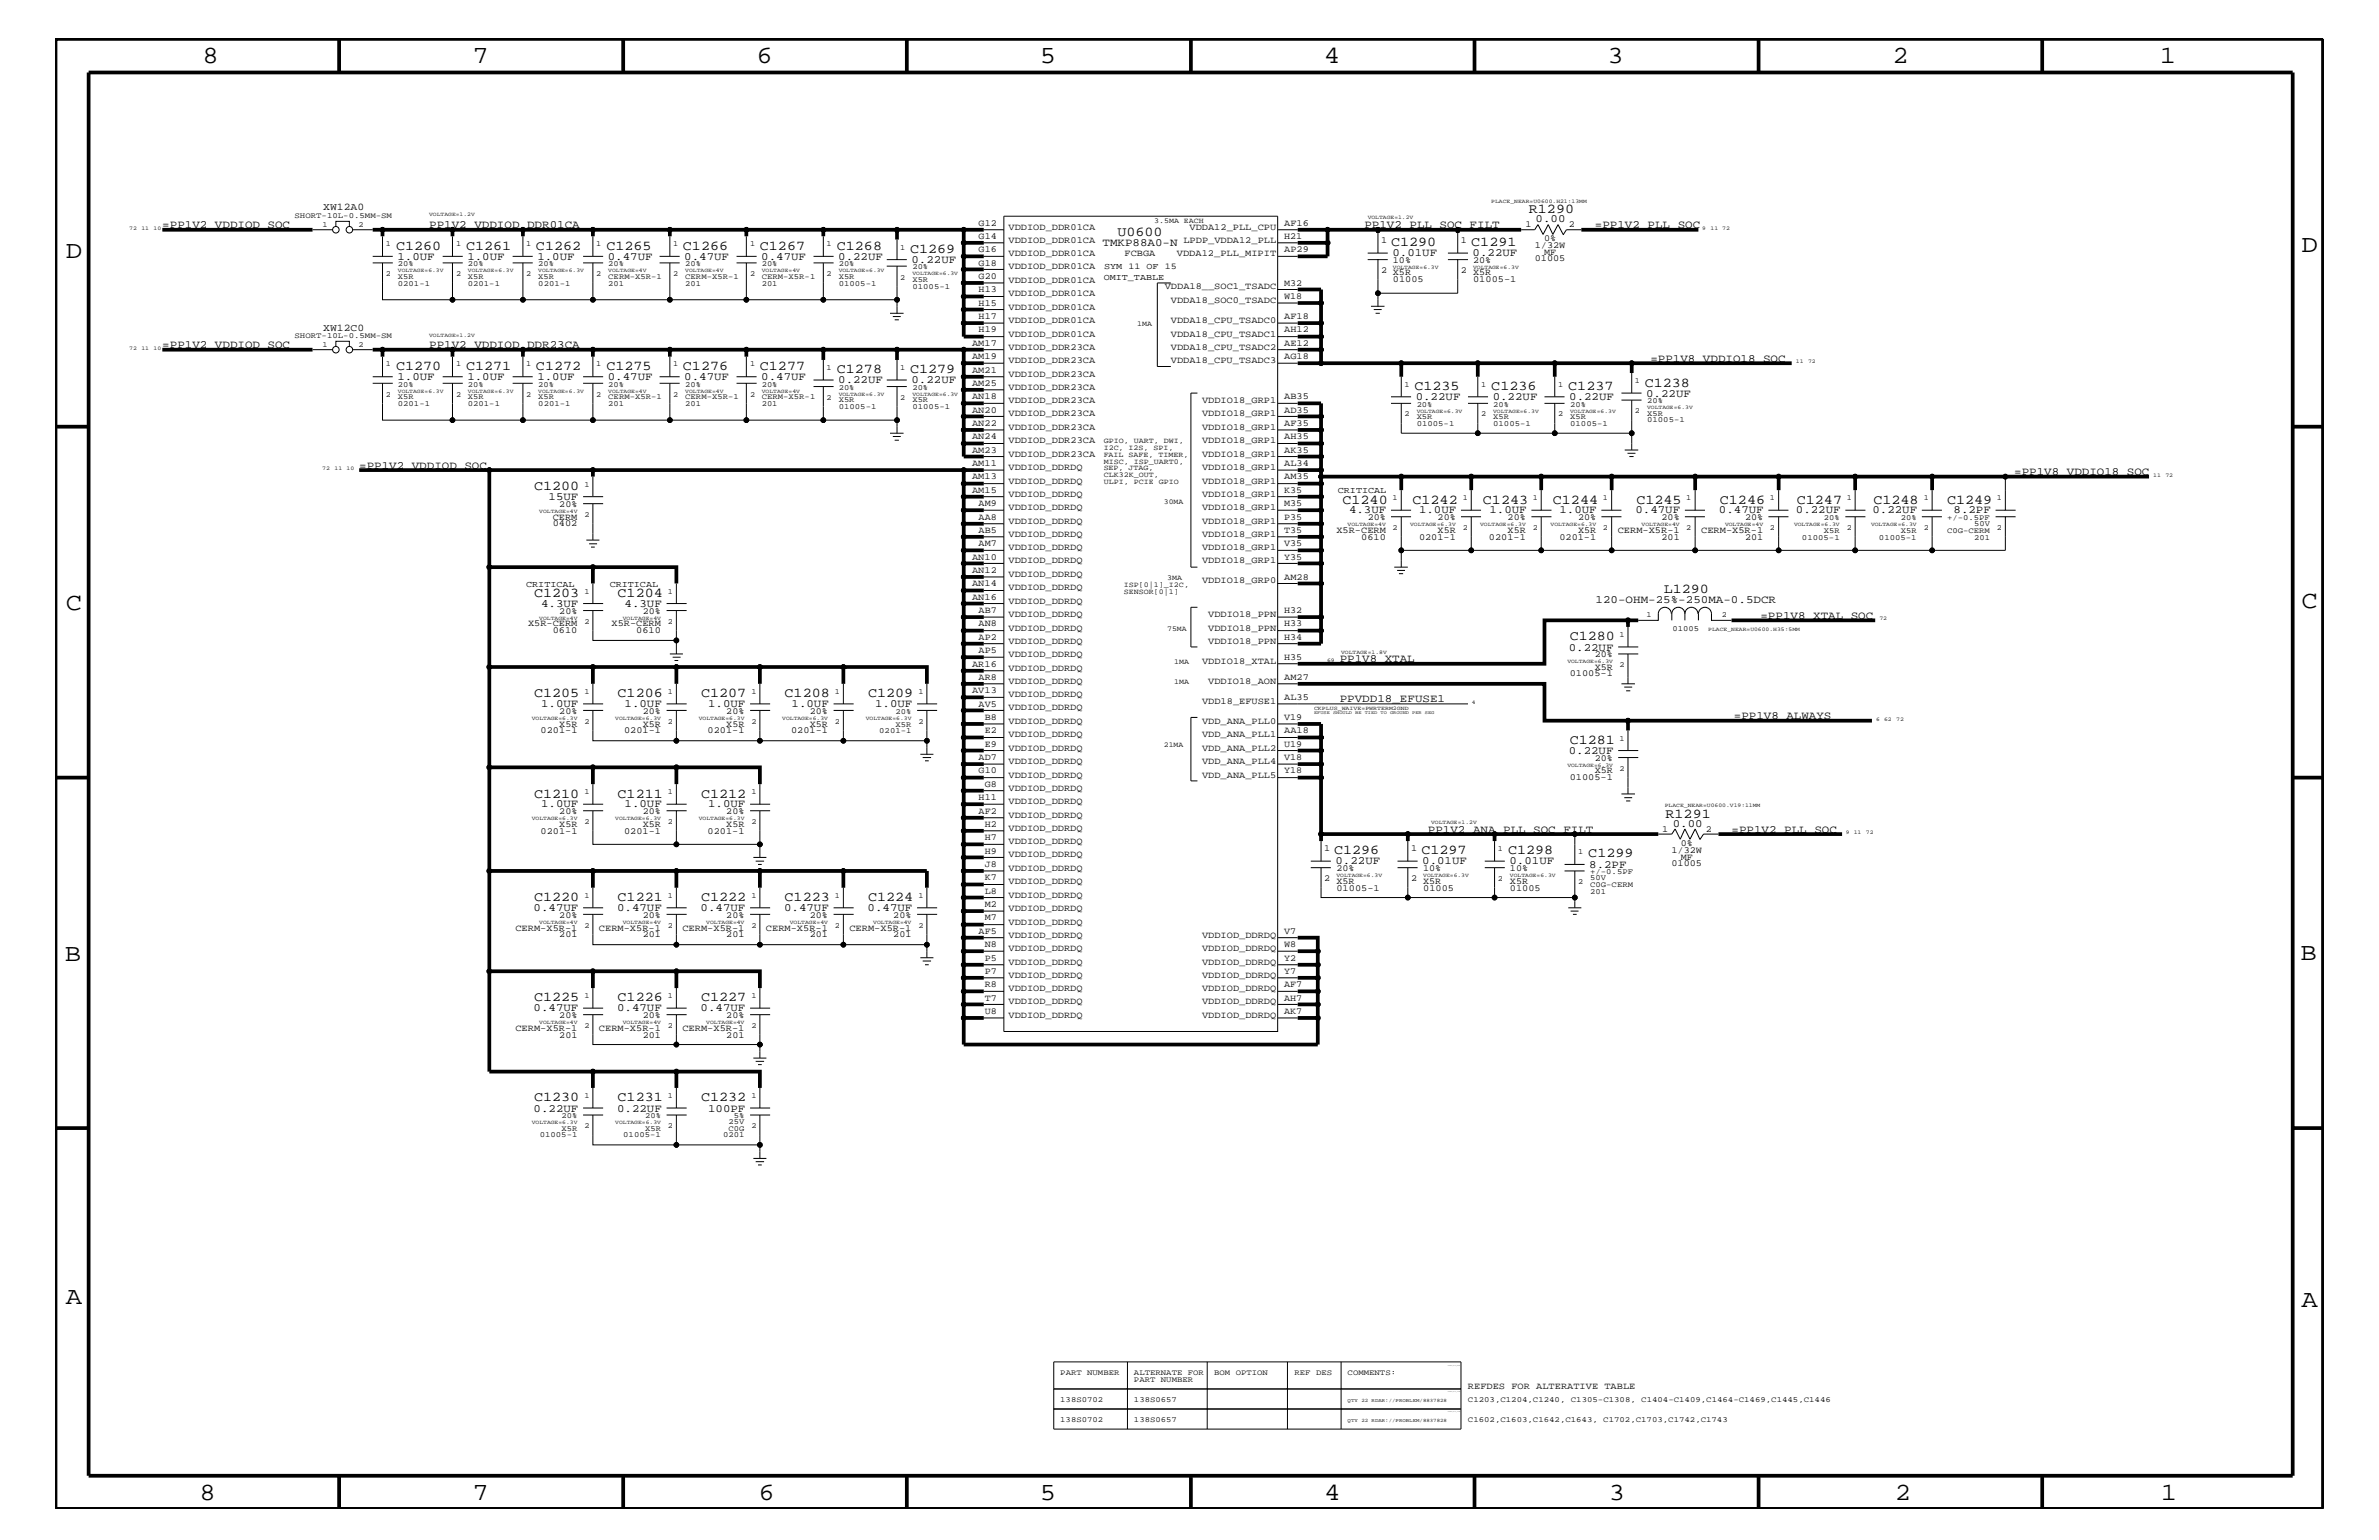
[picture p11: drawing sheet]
<svg xmlns="http://www.w3.org/2000/svg" width="432mm" height="279mm" viewBox="0 0 432 279" stroke-linecap="round" stroke-linejoin="round" font-family="sans-serif">
<defs><g id="words">
<g font-size="4.5">
<text x="36.7" y="11.5">8</text>
<text x="85.8" y="11.5">7</text>
<text x="137.3" y="11.5">6</text>
<text x="188.7" y="11.5">5</text>
<text x="240.3" y="11.5">4</text>
<text x="291.8" y="11.5">3</text>
<text x="343.5" y="11.5">2</text>
<text x="392" y="11.5">1</text>
<text x="11.9" y="46.8">D</text>
<text x="417.7" y="45.7">D</text>
<text x="11.9" y="110.6">C</text>
<text x="417.7" y="110.3">C</text>
<text x="11.8" y="174.3">B</text>
<text x="417.6" y="174.2">B</text>
<text x="11.9" y="236.7">A</text>
<text x="417.7" y="237.1">A</text>
<text x="36.2" y="272.1">8</text>
<text x="85.8" y="272.1">7</text>
<text x="137.7" y="272.1">6</text>
<text x="188.7" y="272.1">5</text>
<text x="240.4" y="272.1">4</text>
<text x="292" y="272.1">3</text>
<text x="343.9" y="272.1">2</text>
<text x="392.2" y="272.1">1</text>
</g>
<g font-size="2.5">
<text x="277.5" y="38.6">R1290</text>
<text x="71.9" y="45.3">C1260</text>
<text x="84.6" y="45.3">C1261</text>
<text x="97.3" y="45.3">C1262</text>
<text x="110.1" y="45.3">C1265</text>
<text x="124" y="45.3">C1266</text>
<text x="137.9" y="45.3">C1267</text>
<text x="151.9" y="45.3">C1268</text>
<text x="165.2" y="45.9">C1269</text>
<text x="202.8" y="42.9">U0600</text>
<text x="252.5" y="44.6">C1290</text>
<text x="267" y="44.6">C1291</text>
<text x="71.9" y="67.1">C1270</text>
<text x="84.6" y="67.1">C1271</text>
<text x="97.3" y="67.1">C1272</text>
<text x="110.1" y="67.1">C1275</text>
<text x="124" y="67.1">C1276</text>
<text x="137.9" y="67.1">C1277</text>
<text x="151.9" y="67.7">C1278</text>
<text x="165.2" y="67.7">C1279</text>
<text x="256.7" y="70.7">C1235</text>
<text x="270.7" y="70.7">C1236</text>
<text x="284.6" y="70.7">C1237</text>
<text x="298.5" y="70.1">C1238</text>
<text x="96.9" y="88.9">C1200</text>
<text x="243.7" y="91.4">C1240</text>
<text x="256.4" y="91.4">C1242</text>
<text x="269.2" y="91.4">C1243</text>
<text x="281.9" y="91.4">C1244</text>
<text x="297" y="91.4">C1245</text>
<text x="312.2" y="91.4">C1246</text>
<text x="326.1" y="91.4">C1247</text>
<text x="340" y="91.4">C1248</text>
<text x="353.4" y="91.4">C1249</text>
<text x="302" y="107.6">L1290</text>
<text x="96.9" y="108.3">C1203</text>
<text x="112.1" y="108.3">C1204</text>
<text x="284.9" y="116.2">C1280</text>
<text x="96.9" y="126.5">C1205</text>
<text x="112.1" y="126.5">C1206</text>
<text x="127.3" y="126.5">C1207</text>
<text x="142.4" y="126.5">C1208</text>
<text x="157.6" y="126.5">C1209</text>
<text x="284.9" y="135">C1281</text>
<text x="96.9" y="144.7">C1210</text>
<text x="112.1" y="144.7">C1211</text>
<text x="127.3" y="144.7">C1212</text>
<text x="302.3" y="148.4">R1291</text>
<text x="242.1" y="155">C1296</text>
<text x="258" y="155">C1297</text>
<text x="273.7" y="155">C1298</text>
<text x="288.3" y="155.6">C1299</text>
<text x="96.9" y="163.5">C1220</text>
<text x="112.1" y="163.5">C1221</text>
<text x="127.3" y="163.5">C1222</text>
<text x="142.4" y="163.5">C1223</text>
<text x="157.6" y="163.5">C1224</text>
<text x="96.9" y="181.6">C1225</text>
<text x="112.1" y="181.6">C1226</text>
<text x="127.3" y="181.6">C1227</text>
<text x="96.9" y="199.8">C1230</text>
<text x="112.1" y="199.8">C1231</text>
<text x="127.3" y="199.8">C1232</text>
</g>
<g font-size="2">
<text x="29.5" y="41.4">=PP1V2_VDDIOD_SOC</text>
<text x="77.9" y="41.4">PP1V2_VDDIOD_DDR01CA</text>
<text x="247.7" y="41.4">PP1V2_PLL_SOC_FILT</text>
<text x="278.7" y="40.3">0.00</text>
<text x="289.5" y="41.4">=PP1V2_PLL_SOC</text>
<text x="72.1" y="47.1">1.0UF</text>
<text x="84.8" y="47.1">1.0UF</text>
<text x="97.5" y="47.1">1.0UF</text>
<text x="110.3" y="47.1">0.47UF</text>
<text x="124.2" y="47.1">0.47UF</text>
<text x="138.2" y="47.1">0.47UF</text>
<text x="152.1" y="47.1">0.22UF</text>
<text x="165.4" y="47.7">0.22UF</text>
<text x="200.1" y="44.6">TMKP88A0-N</text>
<text x="252.7" y="46.5">0.01UF</text>
<text x="267.3" y="46.5">0.22UF</text>
<text x="29.5" y="63.2">=PP1V2_VDDIOD_SOC</text>
<text x="77.9" y="63.2">PP1V2_VDDIOD_DDR23CA</text>
<text x="299.6" y="65.6">=PP1V8_VDDIO18_SOC</text>
<text x="72.1" y="68.9">1.0UF</text>
<text x="84.8" y="68.9">1.0UF</text>
<text x="97.5" y="68.9">1.0UF</text>
<text x="110.3" y="68.9">0.47UF</text>
<text x="124.2" y="68.9">0.47UF</text>
<text x="138.2" y="68.9">0.47UF</text>
<text x="152.1" y="69.5">0.22UF</text>
<text x="165.4" y="69.5">0.22UF</text>
<text x="298.8" y="72">0.22UF</text>
<text x="257" y="72.6">0.22UF</text>
<text x="270.9" y="72.6">0.22UF</text>
<text x="284.8" y="72.6">0.22UF</text>
<text x="65.2" y="85">=PP1V2_VDDIOD_SOC</text>
<text x="365.6" y="86.2">=PP1V8_VDDIO18_SOC</text>
<text x="99.6" y="90.7">15UF</text>
<text x="244.9" y="93.2">4.3UF</text>
<text x="257.6" y="93.2">1.0UF</text>
<text x="270.3" y="93.2">1.0UF</text>
<text x="283" y="93.2">1.0UF</text>
<text x="296.8" y="93.2">0.47UF</text>
<text x="312" y="93.2">0.47UF</text>
<text x="326" y="93.2">0.22UF</text>
<text x="339.9" y="93.2">0.22UF</text>
<text x="354.6" y="93.2">8.2PF</text>
<text x="98.2" y="110.2">4.3UF</text>
<text x="113.4" y="110.2">4.3UF</text>
<text x="289.6" y="109.3">120-OHM-25%-250MA-0.5DCR</text>
<text x="319.5" y="112.3">=PP1V8_XTAL_SOC</text>
<text x="284.7" y="118.1">0.22UF</text>
<text x="243.2" y="120.2">PP1V8_XTAL</text>
<text x="98.2" y="128.3">1.0UF</text>
<text x="113.4" y="128.3">1.0UF</text>
<text x="128.5" y="128.3">1.0UF</text>
<text x="143.7" y="128.3">1.0UF</text>
<text x="158.8" y="128.3">1.0UF</text>
<text x="243.2" y="127.5">PPVDD18_EFUSE1</text>
<text x="314.7" y="130.5">=PP1V8_ALWAYS</text>
<text x="284.7" y="136.8">0.22UF</text>
<text x="98.2" y="146.5">1.0UF</text>
<text x="113.4" y="146.5">1.0UF</text>
<text x="128.5" y="146.5">1.0UF</text>
<text x="259.2" y="151.1">PP1V2_ANA_PLL_SOC_FILT</text>
<text x="303.6" y="150.1">0.00</text>
<text x="314.3" y="151.1">=PP1V2_PLL_SOC</text>
<text x="242.4" y="156.8">0.22UF</text>
<text x="258.1" y="156.8">0.01UF</text>
<text x="274" y="156.8">0.01UF</text>
<text x="288.5" y="157.4">8.2PF</text>
<text x="96.9" y="165.3">0.47UF</text>
<text x="112" y="165.3">0.47UF</text>
<text x="127.2" y="165.3">0.47UF</text>
<text x="142.3" y="165.3">0.47UF</text>
<text x="157.5" y="165.3">0.47UF</text>
<text x="96.9" y="183.5">0.47UF</text>
<text x="112" y="183.5">0.47UF</text>
<text x="127.2" y="183.5">0.47UF</text>
<text x="96.9" y="201.7">0.22UF</text>
<text x="112" y="201.7">0.22UF</text>
<text x="128.5" y="201.7">100PF</text>
</g>
<g font-size="1.9">
<text x="58.7" y="38.1">XW12A0</text>
<text x="58.7" y="60">XW12C0</text>
</g>
<g font-size="1.7">
<text x="177.6" y="40.9">G12</text>
<text x="183" y="41.7">VDDIOD_DDR01CA</text>
<text x="215.9" y="41.7">VDDA12_PLL_CPU</text>
<text x="233.1" y="40.9">AF16</text>
<text x="276.9" y="41.3">1</text>
<text x="284.7" y="41.3">2</text>
<text x="177.6" y="43.4">G14</text>
<text x="177.6" y="45.7">G16</text>
<text x="183" y="44.1">VDDIOD_DDR01CA</text>
<text x="183" y="46.5">VDDIOD_DDR01CA</text>
<text x="204.1" y="46.5">FCBGA</text>
<text x="213.6" y="46.5">VDDA12_PLL_MIPIT</text>
<text x="214.8" y="44.1">LPDP_VDDA12_PLL</text>
<text x="233.1" y="45.7">AP29</text>
<text x="233.1" y="43.4">H21</text>
<text x="250.7" y="44.1">1</text>
<text x="252.8" y="47.7">10%</text>
<text x="265.2" y="44.1">1</text>
<text x="267.4" y="47.7">20%</text>
<text x="278.6" y="45.1">1/32W</text>
<text x="278.6" y="47.4">01005</text>
<text x="280.2" y="43.8">0%</text>
<text x="280.2" y="46.3">MF</text>
<text x="177.6" y="48.2">G18</text>
<text x="177.6" y="50.7">G20</text>
<text x="177.6" y="53">H13</text>
<text x="183" y="53.8">VDDIOD_DDR01CA</text>
<text x="183" y="48.9">VDDIOD_DDR01CA</text>
<text x="183" y="51.3">VDDIOD_DDR01CA</text>
<text x="211.4" y="52.5">VDDA18__SOC1_TSADC</text>
<text x="233.1" y="51.8">M32</text>
<text x="250.7" y="49.6">2</text>
<text x="252.8" y="50">X5R</text>
<text x="252.8" y="51.3">01005</text>
<text x="265.2" y="49.6">2</text>
<text x="267.4" y="50">X5R</text>
<text x="267.4" y="51.3">01005-1</text>
<text x="177.6" y="55.5">H15</text>
<text x="177.6" y="57.9">H17</text>
<text x="183" y="56.2">VDDIOD_DDR01CA</text>
<text x="183" y="58.6">VDDIOD_DDR01CA</text>
<text x="212.5" y="58.6">VDDA18_CPU_TSADC0</text>
<text x="212.5" y="55">VDDA18_SOC0_TSADC</text>
<text x="233.1" y="57.9">AF18</text>
<text x="233.1" y="54.2">W18</text>
<text x="176.4" y="62.8">AM17</text>
<text x="176.4" y="65.1">AM19</text>
<text x="177.6" y="60.3">H19</text>
<text x="183" y="61.1">VDDIOD_DDR01CA</text>
<text x="183" y="63.4">VDDIOD_DDR23CA</text>
<text x="183" y="65.9">VDDIOD_DDR23CA</text>
<text x="212.5" y="61.1">VDDA18_CPU_TSADC1</text>
<text x="212.5" y="63.4">VDDA18_CPU_TSADC2</text>
<text x="212.5" y="65.9">VDDA18_CPU_TSADC3</text>
<text x="233.1" y="60.3">AH12</text>
<text x="233.1" y="62.8">AE12</text>
<text x="233.1" y="65.1">AG18</text>
<text x="176.4" y="67.6">AM21</text>
<text x="176.4" y="70">AM25</text>
<text x="183" y="68.4">VDDIOD_DDR23CA</text>
<text x="183" y="70.7">VDDIOD_DDR23CA</text>
<text x="176.4" y="72.4">AN18</text>
<text x="176.4" y="74.9">AN20</text>
<text x="176.4" y="77.3">AN22</text>
<text x="183" y="73.2">VDDIOD_DDR23CA</text>
<text x="183" y="75.6">VDDIOD_DDR23CA</text>
<text x="218.2" y="73.2">VDDIO18_GRP1</text>
<text x="218.2" y="75.6">VDDIO18_GRP1</text>
<text x="233.1" y="72.4">AB35</text>
<text x="233.1" y="74.9">AD35</text>
<text x="233.1" y="77.3">AF35</text>
<text x="176.4" y="79.7">AN24</text>
<text x="176.4" y="82.2">AM23</text>
<text x="183" y="78">VDDIOD_DDR23CA</text>
<text x="183" y="80.5">VDDIOD_DDR23CA</text>
<text x="183" y="82.8">VDDIOD_DDR23CA</text>
<text x="218.2" y="80.5">VDDIO18_GRP1</text>
<text x="218.2" y="78">VDDIO18_GRP1</text>
<text x="218.2" y="82.8">VDDIO18_GRP1</text>
<text x="233.1" y="79.7">AH35</text>
<text x="233.1" y="82.2">AK35</text>
<text x="176.4" y="84.5">AM11</text>
<text x="176.4" y="87">AM13</text>
<text x="176.4" y="89.4">AM15</text>
<text x="183" y="85.3">VDDIOD_DDRDQ</text>
<text x="183" y="87.7">VDDIOD_DDRDQ</text>
<text x="218.2" y="85.3">VDDIO18_GRP1</text>
<text x="218.2" y="87.7">VDDIO18_GRP1</text>
<text x="233.1" y="84.5">AL34</text>
<text x="233.1" y="87">AM35</text>
<text x="233.1" y="89.4">K35</text>
<text x="100.3" y="94.3">CERM</text>
<text x="100.3" y="95.4">0402</text>
<text x="101.5" y="92">20%</text>
<text x="177.6" y="91.8">AM9</text>
<text x="177.6" y="94.3">AA8</text>
<text x="183" y="90.1">VDDIOD_DDRDQ</text>
<text x="183" y="92.6">VDDIOD_DDRDQ</text>
<text x="183" y="95">VDDIOD_DDRDQ</text>
<text x="218.2" y="95">VDDIO18_GRP1</text>
<text x="218.2" y="92.6">VDDIO18_GRP1</text>
<text x="218.2" y="90.1">VDDIO18_GRP1</text>
<text x="233.1" y="91.8">M35</text>
<text x="233.1" y="94.3">P35</text>
<text x="248.2" y="94.3">20%</text>
<text x="260.9" y="94.3">20%</text>
<text x="273.6" y="94.3">20%</text>
<text x="286.4" y="94.3">20%</text>
<text x="301.6" y="94.3">20%</text>
<text x="316.7" y="94.3">20%</text>
<text x="176.4" y="101.5">AN10</text>
<text x="177.6" y="96.7">AB5</text>
<text x="177.6" y="99.1">AM7</text>
<text x="183" y="97.4">VDDIOD_DDRDQ</text>
<text x="183" y="99.9">VDDIOD_DDRDQ</text>
<text x="218.2" y="97.4">VDDIO18_GRP1</text>
<text x="218.2" y="99.9">VDDIO18_GRP1</text>
<text x="233.1" y="96.7">T35</text>
<text x="233.1" y="99.1">V35</text>
<text x="233.1" y="101.5">Y35</text>
<text x="242.6" y="96.7">X5R-CERM</text>
<text x="247.1" y="97.9">0610</text>
<text x="257.6" y="97.9">0201-1</text>
<text x="260.9" y="96.7">X5R</text>
<text x="270.3" y="97.9">0201-1</text>
<text x="273.6" y="96.7">X5R</text>
<text x="283" y="97.9">0201-1</text>
<text x="286.4" y="96.7">X5R</text>
<text x="293.6" y="96.7">CERM-X5R-1</text>
<text x="301.6" y="97.9">201</text>
<text x="308.8" y="96.7">CERM-X5R-1</text>
<text x="316.7" y="97.9">201</text>
<text x="176.4" y="104">AN12</text>
<text x="176.4" y="106.4">AN14</text>
<text x="183" y="107.1">VDDIOD_DDRDQ</text>
<text x="183" y="102.2">VDDIOD_DDRDQ</text>
<text x="183" y="104.7">VDDIOD_DDRDQ</text>
<text x="218.2" y="105.9">VDDIO18_GRP0</text>
<text x="218.2" y="102.2">VDDIO18_GRP1</text>
<text x="233.1" y="105.2">AM28</text>
<text x="95.8" y="113.7">X5R-CERM</text>
<text x="101.5" y="111.4">20%</text>
<text x="111" y="113.7">X5R-CERM</text>
<text x="116.7" y="111.4">20%</text>
<text x="176.4" y="108.8">AN16</text>
<text x="177.6" y="111.2">AB7</text>
<text x="177.6" y="113.7">AN8</text>
<text x="183" y="109.5">VDDIOD_DDRDQ</text>
<text x="183" y="112">VDDIOD_DDRDQ</text>
<text x="219.3" y="112">VDDIO18_PPN</text>
<text x="233.1" y="111.2">H32</text>
<text x="233.1" y="113.7">H33</text>
<text x="100.3" y="114.8">0610</text>
<text x="115.5" y="114.8">0610</text>
<text x="177.6" y="116.1">AP2</text>
<text x="177.6" y="118.5">AP5</text>
<text x="183" y="114.4">VDDIOD_DDRDQ</text>
<text x="183" y="116.8">VDDIOD_DDRDQ</text>
<text x="183" y="119.2">VDDIOD_DDRDQ</text>
<text x="219.3" y="116.8">VDDIO18_PPN</text>
<text x="219.3" y="114.4">VDDIO18_PPN</text>
<text x="233.1" y="116.1">H34</text>
<text x="233.1" y="119.7">H35</text>
<text x="289.5" y="119.2">20%</text>
<text x="176.4" y="120.9">AR16</text>
<text x="176.4" y="125.8">AV13</text>
<text x="177.6" y="123.4">AR8</text>
<text x="183" y="121.7">VDDIOD_DDRDQ</text>
<text x="183" y="124.1">VDDIOD_DDRDQ</text>
<text x="218.2" y="120.4">VDDIO18_XTAL</text>
<text x="219.3" y="124.1">VDDIO18_AON</text>
<text x="233.1" y="123.4">AM27</text>
<text x="284.9" y="122.7">01005-1</text>
<text x="289.5" y="121.5">X5R</text>
<text x="101.5" y="131.9">X5R</text>
<text x="101.5" y="129.6">20%</text>
<text x="116.7" y="131.9">X5R</text>
<text x="116.7" y="129.6">20%</text>
<text x="131.8" y="131.9">X5R</text>
<text x="131.8" y="129.6">20%</text>
<text x="147" y="131.9">X5R</text>
<text x="147" y="129.6">20%</text>
<text x="177.6" y="128.2">AV5</text>
<text x="178.7" y="130.7">B8</text>
<text x="183" y="126.5">VDDIOD_DDRDQ</text>
<text x="183" y="128.9">VDDIOD_DDRDQ</text>
<text x="183" y="131.3">VDDIOD_DDRDQ</text>
<text x="218.2" y="127.7">VDD18_EFUSE1</text>
<text x="218.2" y="131.3">VDD_ANA_PLL0</text>
<text x="233.1" y="127">AL35</text>
<text x="233.1" y="130.7">V19</text>
<text x="98.1" y="133">0201-1</text>
<text x="113.3" y="133">0201-1</text>
<text x="128.4" y="133">0201-1</text>
<text x="143.6" y="133">0201-1</text>
<text x="177.6" y="137.9">AD7</text>
<text x="178.7" y="133">E2</text>
<text x="178.7" y="135.5">E9</text>
<text x="183" y="133.8">VDDIOD_DDRDQ</text>
<text x="183" y="136.2">VDDIOD_DDRDQ</text>
<text x="218.2" y="136.2">VDD_ANA_PLL2</text>
<text x="218.2" y="133.8">VDD_ANA_PLL1</text>
<text x="233.1" y="133">AA18</text>
<text x="233.1" y="135.5">U19</text>
<text x="233.1" y="137.9">V18</text>
<text x="177.6" y="140.3">G10</text>
<text x="178.7" y="142.8">G8</text>
<text x="183" y="138.6">VDDIOD_DDRDQ</text>
<text x="183" y="141.1">VDDIOD_DDRDQ</text>
<text x="183" y="143.5">VDDIOD_DDRDQ</text>
<text x="218.2" y="138.6">VDD_ANA_PLL4</text>
<text x="218.2" y="141.1">VDD_ANA_PLL5</text>
<text x="233.1" y="140.3">Y18</text>
<text x="284.9" y="141.5">01005-1</text>
<text x="289.5" y="140.3">X5R</text>
<text x="289.5" y="138">20%</text>
<text x="101.5" y="147.7">20%</text>
<text x="116.7" y="147.7">20%</text>
<text x="131.8" y="147.7">20%</text>
<text x="177.6" y="145.1">H11</text>
<text x="177.6" y="147.6">AF2</text>
<text x="183" y="145.9">VDDIOD_DDRDQ</text>
<text x="183" y="148.4">VDDIOD_DDRDQ</text>
<text x="98.1" y="151.2">0201-1</text>
<text x="101.5" y="150.1">X5R</text>
<text x="113.3" y="151.2">0201-1</text>
<text x="116.7" y="150.1">X5R</text>
<text x="128.4" y="151.2">0201-1</text>
<text x="131.8" y="150.1">X5R</text>
<text x="178.7" y="150.1">H2</text>
<text x="178.7" y="152.4">H7</text>
<text x="178.7" y="154.9">H9</text>
<text x="183" y="150.7">VDDIOD_DDRDQ</text>
<text x="183" y="153.2">VDDIOD_DDRDQ</text>
<text x="183" y="155.6">VDDIOD_DDRDQ</text>
<text x="240.4" y="154.4">1</text>
<text x="256.1" y="154.4">1</text>
<text x="301.7" y="151">1</text>
<text x="303.4" y="154.7">1/32W</text>
<text x="305.1" y="153.5">0%</text>
<text x="305.1" y="156">MF</text>
<text x="309.6" y="151">2</text>
<text x="178.7" y="157.3">J8</text>
<text x="178.7" y="159.7">K7</text>
<text x="183" y="158">VDDIOD_DDRDQ</text>
<text x="183" y="160.5">VDDIOD_DDRDQ</text>
<text x="240.4" y="159.9">2 X5R</text>
<text x="242.6" y="158">20%</text>
<text x="242.6" y="161.6">01005-1</text>
<text x="256.1" y="159.9">2 X5R</text>
<text x="258.3" y="158">10%</text>
<text x="258.3" y="161.6">01005</text>
<text x="274.1" y="158">10%</text>
<text x="274.1" y="160.3">X5R</text>
<text x="274.1" y="161.6">01005</text>
<text x="303.4" y="157.2">01005</text>
<text x="101.5" y="166.5">20%</text>
<text x="116.7" y="166.5">20%</text>
<text x="131.8" y="166.5">20%</text>
<text x="147" y="166.5">20%</text>
<text x="162.1" y="166.5">20%</text>
<text x="178.7" y="162.2">L8</text>
<text x="178.7" y="164.5">M2</text>
<text x="178.7" y="167">M7</text>
<text x="183" y="162.8">VDDIOD_DDRDQ</text>
<text x="183" y="165.3">VDDIOD_DDRDQ</text>
<text x="183" y="167.8">VDDIOD_DDRDQ</text>
<text x="93.6" y="168.9">CERM-X5R-1</text>
<text x="101.5" y="170">201</text>
<text x="108.7" y="168.9">CERM-X5R-1</text>
<text x="116.7" y="170">201</text>
<text x="123.9" y="168.9">CERM-X5R-1</text>
<text x="131.8" y="170">201</text>
<text x="139" y="168.9">CERM-X5R-1</text>
<text x="147" y="170">201</text>
<text x="154.2" y="168.9">CERM-X5R-1</text>
<text x="162.1" y="170">201</text>
<text x="177.6" y="169.4">AF5</text>
<text x="178.7" y="171.8">N8</text>
<text x="183" y="170.1">VDDIOD_DDRDQ</text>
<text x="183" y="172.6">VDDIOD_DDRDQ</text>
<text x="218.2" y="172.6">VDDIOD_DDRDQ</text>
<text x="218.2" y="170.1">VDDIOD_DDRDQ</text>
<text x="233.1" y="169.4">V7</text>
<text x="233.1" y="171.8">W8</text>
<text x="178.7" y="174.3">P5</text>
<text x="178.7" y="176.7">P7</text>
<text x="178.7" y="179.1">R8</text>
<text x="183" y="175">VDDIOD_DDRDQ</text>
<text x="183" y="177.4">VDDIOD_DDRDQ</text>
<text x="183" y="179.9">VDDIOD_DDRDQ</text>
<text x="218.2" y="179.9">VDDIOD_DDRDQ</text>
<text x="218.2" y="177.4">VDDIOD_DDRDQ</text>
<text x="218.2" y="175">VDDIOD_DDRDQ</text>
<text x="233.1" y="179.1">AF7</text>
<text x="233.1" y="174.3">Y2</text>
<text x="233.1" y="176.7">Y7</text>
<text x="101.5" y="184.7">20%</text>
<text x="116.7" y="184.7">20%</text>
<text x="131.8" y="184.7">20%</text>
<text x="178.7" y="181.6">T7</text>
<text x="178.7" y="184">U8</text>
<text x="183" y="182.2">VDDIOD_DDRDQ</text>
<text x="183" y="184.7">VDDIOD_DDRDQ</text>
<text x="218.2" y="184.7">VDDIOD_DDRDQ</text>
<text x="218.2" y="182.2">VDDIOD_DDRDQ</text>
<text x="233.1" y="181.6">AH7</text>
<text x="233.1" y="184">AK7</text>
<text x="93.6" y="187">CERM-X5R-1</text>
<text x="101.5" y="188.2">201</text>
<text x="108.7" y="187">CERM-X5R-1</text>
<text x="116.7" y="188.2">201</text>
<text x="123.9" y="187">CERM-X5R-1</text>
<text x="131.8" y="188.2">201</text>
<text x="266.4" y="252">REFDES FOR ALTERATIVE TABLE</text>
</g>
<g font-size="1.6">
<text x="200.3" y="50.7">OMIT_TABLE</text>
<text x="200.4" y="48.9">SYM 11 OF 15</text>
<text x="242.8" y="89.5">CRITICAL</text>
<text x="95.5" y="106.5">CRITICAL</text>
<text x="110.7" y="106.5">CRITICAL</text>
</g>
<g font-size="1.4">
<text x="53.5" y="39.5">SHORT-10L-0.5MM-SM</text>
<text x="58.5" y="41.2">1</text>
<text x="65.1" y="41.2">2</text>
<text x="209.5" y="40.4">3.5MA EACH</text>
<text x="70" y="44.6">1</text>
<text x="82.8" y="44.6">1</text>
<text x="95.5" y="44.6">1</text>
<text x="108.2" y="44.6">1</text>
<text x="122.2" y="44.6">1</text>
<text x="136.1" y="44.6">1</text>
<text x="150" y="44.6">1</text>
<text x="163.4" y="45.3">1</text>
<text x="70" y="50.2">2</text>
<text x="72.2" y="50.7">X5R</text>
<text x="72.2" y="48.3">20%</text>
<text x="72.2" y="51.8">0201-1</text>
<text x="82.8" y="50.2">2</text>
<text x="84.9" y="50.7">X5R</text>
<text x="84.9" y="48.3">20%</text>
<text x="84.9" y="51.8">0201-1</text>
<text x="95.5" y="50.2">2</text>
<text x="97.7" y="50.7">X5R</text>
<text x="97.7" y="48.3">20%</text>
<text x="97.7" y="51.8">0201-1</text>
<text x="108.2" y="50.2">2</text>
<text x="110.4" y="51.8">201</text>
<text x="110.4" y="50.7">CERM-X5R-1</text>
<text x="110.4" y="48.3">20%</text>
<text x="122.2" y="50.2">2</text>
<text x="124.4" y="51.8">201</text>
<text x="124.4" y="48.3">20%</text>
<text x="124.4" y="50.7">CERM-X5R-1</text>
<text x="136.1" y="50.2">2</text>
<text x="138.3" y="50.7">CERM-X5R-1</text>
<text x="138.3" y="51.8">201</text>
<text x="138.3" y="48.3">20%</text>
<text x="150" y="50.2">2</text>
<text x="152.2" y="51.8">01005-1</text>
<text x="152.2" y="50.7">X5R</text>
<text x="152.2" y="48.3">20%</text>
<text x="163.4" y="50.7">2</text>
<text x="165.6" y="48.9">20%</text>
<text x="165.6" y="51.3">X5R</text>
<text x="165.6" y="52.4">01005-1</text>
<text x="206.4" y="59.2">1MA</text>
<text x="53.5" y="61.3">SHORT-10L-0.5MM-SM</text>
<text x="58.5" y="63">1</text>
<text x="65.1" y="63">2</text>
<text x="70" y="66.5">1</text>
<text x="70" y="72">2</text>
<text x="72.2" y="70.1">20%</text>
<text x="82.8" y="66.5">1</text>
<text x="82.8" y="72">2</text>
<text x="84.9" y="70.1">20%</text>
<text x="95.5" y="66.5">1</text>
<text x="95.5" y="72">2</text>
<text x="97.7" y="70.1">20%</text>
<text x="108.2" y="66.5">1</text>
<text x="108.2" y="72">2</text>
<text x="110.4" y="70.1">20%</text>
<text x="122.2" y="66.5">1</text>
<text x="122.2" y="72">2</text>
<text x="124.4" y="70.1">20%</text>
<text x="136.1" y="66.5">1</text>
<text x="136.1" y="72">2</text>
<text x="138.3" y="70.1">20%</text>
<text x="150" y="67.1">1</text>
<text x="152.2" y="70.7">20%</text>
<text x="163.4" y="67.1">1</text>
<text x="165.6" y="70.7">20%</text>
<text x="254.9" y="70.1">1</text>
<text x="268.8" y="70.1">1</text>
<text x="282.8" y="70.1">1</text>
<text x="296.8" y="69.5">1</text>
<text x="72.2" y="72.4">X5R</text>
<text x="72.2" y="73.7">0201-1</text>
<text x="84.9" y="72.4">X5R</text>
<text x="84.9" y="73.7">0201-1</text>
<text x="97.7" y="72.4">X5R</text>
<text x="97.7" y="73.7">0201-1</text>
<text x="110.4" y="73.7">201</text>
<text x="110.4" y="72.4">CERM-X5R-1</text>
<text x="124.4" y="73.7">201</text>
<text x="124.4" y="72.4">CERM-X5R-1</text>
<text x="138.3" y="72.4">CERM-X5R-1</text>
<text x="138.3" y="73.7">201</text>
<text x="150" y="72.6">2</text>
<text x="152.2" y="74.3">01005-1</text>
<text x="152.2" y="73">X5R</text>
<text x="163.4" y="72.6">2</text>
<text x="165.6" y="73">X5R</text>
<text x="165.6" y="74.3">01005-1</text>
<text x="254.9" y="75.6">2</text>
<text x="257.1" y="76.1">X5R</text>
<text x="257.1" y="73.8">20%</text>
<text x="257.1" y="77.3">01005-1</text>
<text x="268.8" y="75.6">2</text>
<text x="271" y="77.3">01005-1</text>
<text x="271" y="76.1">X5R</text>
<text x="271" y="73.8">20%</text>
<text x="282.8" y="75.6">2</text>
<text x="285" y="77.3">01005-1</text>
<text x="285" y="76.1">X5R</text>
<text x="285" y="73.8">20%</text>
<text x="296.8" y="75">2</text>
<text x="299" y="73.2">20%</text>
<text x="299" y="76.7">01005-1</text>
<text x="299" y="75.5">X5R</text>
<text x="200.3" y="80.5">GPIO, UART, DWI,</text>
<text x="200.3" y="82.8">FAIL SAFE, TIMER,</text>
<text x="200.3" y="81.6">I2C, I2S, SPI,</text>
<text x="106.1" y="88.3">1</text>
<text x="200.3" y="84.1">MISC, ISP_UART0,</text>
<text x="200.3" y="86.5">CLK32K_OUT,</text>
<text x="200.3" y="85.3">SEP, JTAG,</text>
<text x="200.3" y="87.7">ULPI, PCIE GPIO</text>
<text x="106.1" y="93.8">2</text>
<text x="211.2" y="91.4">30MA</text>
<text x="252.7" y="90.7">1</text>
<text x="265.5" y="90.7">1</text>
<text x="278.2" y="90.7">1</text>
<text x="290.9" y="90.7">1</text>
<text x="306.1" y="90.7">1</text>
<text x="321.2" y="90.7">1</text>
<text x="331" y="94.3">20%</text>
<text x="335.2" y="90.7">1</text>
<text x="345" y="94.3">20%</text>
<text x="349.2" y="90.7">1</text>
<text x="353.4" y="94.3">+/-0.5PF</text>
<text x="358.3" y="95.4">50V</text>
<text x="362.5" y="90.7">1</text>
<text x="252.7" y="96.2">2</text>
<text x="265.5" y="96.2">2</text>
<text x="278.2" y="96.2">2</text>
<text x="290.9" y="96.2">2</text>
<text x="306.1" y="96.2">2</text>
<text x="321.2" y="96.2">2</text>
<text x="327.1" y="97.9">01005-1</text>
<text x="331" y="96.7">X5R</text>
<text x="335.2" y="96.2">2</text>
<text x="341" y="97.9">01005-1</text>
<text x="345" y="96.7">X5R</text>
<text x="349.2" y="96.2">2</text>
<text x="353.4" y="96.7">C0G-CERM</text>
<text x="358.3" y="97.9">201</text>
<text x="362.5" y="96.2">2</text>
<text x="106.1" y="107.7">1</text>
<text x="121.2" y="107.7">1</text>
<text x="204" y="107.7">SENSOR[0|1]</text>
<text x="204" y="106.5">ISP[0|1]_I2C,</text>
<text x="211.8" y="105.3">3MA</text>
<text x="106.1" y="113.1">2</text>
<text x="121.2" y="113.1">2</text>
<text x="298.9" y="112">1</text>
<text x="312.5" y="112">2</text>
<text x="211.8" y="114.4">75MA</text>
<text x="294" y="115.6">1</text>
<text x="303.6" y="114.5">01005</text>
<text x="106.1" y="125.9">1</text>
<text x="121.2" y="125.9">1</text>
<text x="136.4" y="125.9">1</text>
<text x="151.6" y="125.9">1</text>
<text x="166.7" y="125.9">1</text>
<text x="213.1" y="124.1">1MA</text>
<text x="213.1" y="120.4">1MA</text>
<text x="294" y="121">2</text>
<text x="106.1" y="131.3">2</text>
<text x="121.2" y="131.3">2</text>
<text x="136.4" y="131.3">2</text>
<text x="151.6" y="131.3">2</text>
<text x="162.6" y="131.9">X5R</text>
<text x="162.6" y="129.6">20%</text>
<text x="166.7" y="131.3">2</text>
<text x="159.6" y="133">0201-1</text>
<text x="211.2" y="135.6">21MA</text>
<text x="294" y="134.4">1</text>
<text x="294" y="139.8">2</text>
<text x="106.1" y="144">1</text>
<text x="106.1" y="149.5">2</text>
<text x="121.2" y="144">1</text>
<text x="121.2" y="149.5">2</text>
<text x="136.4" y="144">1</text>
<text x="136.4" y="149.5">2</text>
<text x="271.9" y="154.4">1</text>
<text x="286.4" y="155">1</text>
<text x="271.9" y="159.9">2</text>
<text x="286.4" y="160.5">2</text>
<text x="288.6" y="160.9">C0G-CERM</text>
<text x="288.6" y="158.6">+/-0.5PF</text>
<text x="288.6" y="159.7">50V</text>
<text x="106.1" y="162.8">1</text>
<text x="121.2" y="162.8">1</text>
<text x="136.4" y="162.8">1</text>
<text x="151.6" y="162.8">1</text>
<text x="166.7" y="162.8">1</text>
<text x="288.6" y="162.2">201</text>
<text x="106.1" y="168.3">2</text>
<text x="121.2" y="168.3">2</text>
<text x="136.4" y="168.3">2</text>
<text x="151.6" y="168.3">2</text>
<text x="166.7" y="168.3">2</text>
<text x="106.1" y="181">1</text>
<text x="121.2" y="181">1</text>
<text x="136.4" y="181">1</text>
<text x="106.1" y="186.5">2</text>
<text x="121.2" y="186.5">2</text>
<text x="136.4" y="186.5">2</text>
<text x="101.9" y="202.9">20%</text>
<text x="106.1" y="199.2">1</text>
<text x="117.1" y="202.9">20%</text>
<text x="121.2" y="199.2">1</text>
<text x="132.2" y="204">25V</text>
<text x="133.2" y="202.9">5%</text>
<text x="136.4" y="199.2">1</text>
<text x="98" y="206.4">01005-1</text>
<text x="101.9" y="205.2">X5R</text>
<text x="106.1" y="204.7">2</text>
<text x="113.1" y="206.4">01005-1</text>
<text x="117.1" y="205.2">X5R</text>
<text x="121.2" y="204.7">2</text>
<text x="131.2" y="206.4">0201</text>
<text x="132.2" y="205.2">C0G</text>
<text x="136.4" y="204.7">2</text>
<text x="192.4" y="249.5">PART NUMBER</text>
<text x="205.8" y="250.7">PART NUMBER</text>
<text x="205.8" y="249.5">ALTERNATE FOR</text>
<text x="220.4" y="249.5">BOM OPTION</text>
<text x="235" y="249.5">REF DES</text>
<text x="244.6" y="249.5">COMMENTS:</text>
<text x="192.4" y="254.4">138S0702</text>
<text x="205.8" y="254.4">138S0657</text>
<text x="266.4" y="254.4">C1203,C1204,C1240, C1305-C1308, C1404-C1409,C1464-C1469,C1445,C1446</text>
<text x="192.4" y="258">138S0702</text>
<text x="205.8" y="258">138S0657</text>
<text x="266.4" y="258">C1602,C1603,C1642,C1643, C1702,C1703,C1742,C1743</text>
</g>
<g font-size="1">
<text x="23.5" y="41.7">72</text>
<text x="25.7" y="41.7">11</text>
<text x="27.9" y="41.7">10</text>
<text x="77.9" y="39.2">VOLTAGE=1.2V</text>
<text x="248.2" y="39.8">VOLTAGE=1.2V</text>
<text x="270.7" y="36.8">PLACE_NEAR=U0600.H21:13MM</text>
<text x="308.9" y="41.7">9</text>
<text x="310.5" y="41.7">11 72</text>
<text x="72.2" y="49.4">VOLTAGE=6.3V</text>
<text x="84.9" y="49.4">VOLTAGE=6.3V</text>
<text x="97.7" y="49.4">VOLTAGE=6.3V</text>
<text x="110.4" y="49.4">VOLTAGE=4V</text>
<text x="124.4" y="49.4">VOLTAGE=4V</text>
<text x="138.3" y="49.4">VOLTAGE=4V</text>
<text x="152.2" y="49.4">VOLTAGE=6.3V</text>
<text x="165.6" y="50">VOLTAGE=6.3V</text>
<text x="252.8" y="48.8">VOLTAGE=6.3V</text>
<text x="267.4" y="48.8">VOLTAGE=6.3V</text>
<text x="23.5" y="63.4">72</text>
<text x="25.7" y="63.4">11</text>
<text x="27.9" y="63.4">10</text>
<text x="77.9" y="61.1">VOLTAGE=1.2V</text>
<text x="326" y="65.9">11</text>
<text x="328.2" y="65.9">72</text>
<text x="72.2" y="71.2">VOLTAGE=6.3V</text>
<text x="84.9" y="71.2">VOLTAGE=6.3V</text>
<text x="97.7" y="71.2">VOLTAGE=6.3V</text>
<text x="110.4" y="71.2">VOLTAGE=4V</text>
<text x="124.4" y="71.2">VOLTAGE=4V</text>
<text x="138.3" y="71.2">VOLTAGE=4V</text>
<text x="152.2" y="71.8">VOLTAGE=6.3V</text>
<text x="165.6" y="71.8">VOLTAGE=6.3V</text>
<text x="257.1" y="74.9">VOLTAGE=6.3V</text>
<text x="271" y="74.9">VOLTAGE=6.3V</text>
<text x="285" y="74.9">VOLTAGE=6.3V</text>
<text x="299" y="74.3">VOLTAGE=6.3V</text>
<text x="58.5" y="85.3">72</text>
<text x="60.7" y="85.3">11</text>
<text x="62.9" y="85.3">10</text>
<text x="390.8" y="86.5">11</text>
<text x="393" y="86.5">72</text>
<text x="97.9" y="93.1">VOLTAGE=4V</text>
<text x="244.6" y="95.4">VOLTAGE=4V</text>
<text x="255.9" y="95.4">VOLTAGE=6.3V</text>
<text x="268.6" y="95.4">VOLTAGE=6.3V</text>
<text x="281.4" y="95.4">VOLTAGE=6.3V</text>
<text x="297.9" y="95.4">VOLTAGE=4V</text>
<text x="313.1" y="95.4">VOLTAGE=4V</text>
<text x="325.6" y="95.4">VOLTAGE=6.3V</text>
<text x="339.6" y="95.4">VOLTAGE=6.3V</text>
<text x="97.9" y="112.5">VOLTAGE=4V</text>
<text x="113" y="112.5">VOLTAGE=4V</text>
<text x="341.1" y="112.6">72</text>
<text x="243.4" y="118.6">VOLTAGE=1.8V</text>
<text x="310" y="114.4">PLACE_NEAR=U0600.H35:5MM</text>
<text x="240.9" y="120.2">69</text>
<text x="284.5" y="120.3">VOLTAGE=6.3V</text>
<text x="96.5" y="130.7">VOLTAGE=6.3V</text>
<text x="111.7" y="130.7">VOLTAGE=6.3V</text>
<text x="126.8" y="130.7">VOLTAGE=6.3V</text>
<text x="142" y="130.7">VOLTAGE=6.3V</text>
<text x="157.1" y="130.7">VOLTAGE=6.3V</text>
<text x="238.5" y="128.9">CKPLUS_WAIVE=PWRTERM2GND</text>
<text x="267.1" y="127.7">4</text>
<text x="340.5" y="130.8">6</text>
<text x="342" y="130.8">62</text>
<text x="344.2" y="130.8">72</text>
<text x="284.5" y="139.1">VOLTAGE=6.3V</text>
<text x="96.5" y="148.8">VOLTAGE=6.3V</text>
<text x="111.7" y="148.8">VOLTAGE=6.3V</text>
<text x="126.8" y="148.8">VOLTAGE=6.3V</text>
<text x="259.8" y="149.5">VOLTAGE=1.2V</text>
<text x="302.2" y="146.5">PLACE_NEAR=U0600.V19:11MM</text>
<text x="335" y="151.3">9</text>
<text x="336.5" y="151.3">11</text>
<text x="338.7" y="151.3">72</text>
<text x="242.6" y="159.1">VOLTAGE=6.3V</text>
<text x="258.3" y="159.1">VOLTAGE=6.3V</text>
<text x="274.1" y="159.1">VOLTAGE=6.3V</text>
<text x="97.9" y="167.6">VOLTAGE=4V</text>
<text x="113" y="167.6">VOLTAGE=4V</text>
<text x="128.2" y="167.6">VOLTAGE=4V</text>
<text x="143.3" y="167.6">VOLTAGE=4V</text>
<text x="158.5" y="167.6">VOLTAGE=4V</text>
<text x="97.9" y="185.8">VOLTAGE=4V</text>
<text x="113" y="185.8">VOLTAGE=4V</text>
<text x="128.2" y="185.8">VOLTAGE=4V</text>
<text x="96.5" y="204">VOLTAGE=6.3V</text>
<text x="111.7" y="204">VOLTAGE=6.3V</text>
</g>
<g font-size=".9">
<text x="244.6" y="254.4">QTY 22 RDAR://PROBLEM/8837828</text>
<text x="244.6" y="258">QTY 22 RDAR://PROBLEM/8837828</text>
</g>
<text font-size=".8" x="238.5" y="129.6">EFUSE SHOULD BE TIED TO GROUND PER SEG</text>
</g></defs>
<g fill="none" stroke="#000" stroke-width=".18">
<path d="M182.2 39.2h49.7v147.9h-49.7zM56.7 41.7h3.7M61 41v-.8h2.4v.8M64 41.7h3.6M67.6 47.7h3.7M67.6 46.5h3.7M69.4 47.7v6.7h12.7v-6.7M69.4 42.9v3.6M80.3 47.7h3.7M80.3 46.5h3.7M82.1 42.9v3.6M82.1 54.4h12.8"/>
<path d="M93 47.7h3.7M93 46.5h3.7M94.9 47.7v6.7h12.7v-6.7M94.9 42.9v3.6M105.8 47.7h3.7M105.8 46.5h3.7M107.6 42.9v3.6M107.6 54.4h14M119.7 47.7h3.7M119.7 46.5h3.7M121.6 47.7v6.7h13.9v-6.7M121.6 42.9v3.6"/>
<path d="M133.7 47.7h3.6M133.7 46.5h3.6M135.5 42.9v3.6M147.7 47.7h3.6M147.7 46.5h3.6M149.4 47.7v6.7h-13.9M149.4 54.4h13.4v2.4M149.4 42.9v3.6M161 47.1h3.6M161 48.3h3.6M161.5 56.8h2.5M162.1 57.4h1.4"/>
<path d="M162.4 58h.8M162.8 43.5v3.6M162.8 48.3v6.1M178.6 56.2h3.6M178.6 41.7h3.6M178.6 46.5h3.6M178.6 44.1h3.6M178.6 58.6h3.6M178.6 53.8h3.6M178.6 48.9h3.6M178.6 51.3h3.6M212.5 51.3h-2.4v15.2h2.4"/>
<path d="M231.9 41.7h3.6M231.9 46.5h3.6M231.9 44.1h3.6M231.9 58.6h3.6M231.9 55h3.6M231.9 52.5h3.6M248.2 47.1h3.7M248.2 45.9h3.7M248.8 55.6h2.5M249.3 56.2h1.5M249.7 56.8h.7M250.1 47.1v6.1h14.5v-6.1"/>
<path d="M250.1 42.3v3.6M250.1 53.2v2.4M262.8 47.1h3.6M262.8 45.9h3.6M264.6 42.3v3.6M276.1 41.7h2.5l.5-.9 1 1.7 .9-1.7 .9 1.7 .9-1.7 .9 1.7M287 41.7h-2.7l-.6 .9M56.7 63.4h3.7M61 62.9v-1h2.4v1M64 63.4h3.6M67.6 69.5h3.7M67.6 68.4h3.7"/>
<path d="M69.4 69.5v6.7h12.7v-6.7M69.4 64.7v3.7M80.3 69.5h3.7M80.3 68.4h3.7M82.1 64.7v3.7M82.1 76.2h12.8M93 69.5h3.7M93 68.4h3.7M94.9 69.5v6.7h12.7v-6.7M94.9 64.7v3.7M105.8 69.5h3.7M105.8 68.4h3.7"/>
<path d="M107.6 64.7v3.7M107.6 76.2h14M119.7 69.5h3.7M119.7 68.4h3.7M121.6 69.5v6.7h13.9v-6.7M121.6 64.7v3.7M133.7 69.5h3.6M133.7 68.4h3.6M135.5 64.7v3.7M147.7 70.1h3.6M147.7 68.9h3.6M149.4 70.1v6.1h-13.9"/>
<path d="M149.4 76.2h13.4v2.4M149.4 65.3v3.6M161 70.1h3.6M161 68.9h3.6M161.5 78.6h2.5M162.1 79.2h1.4M162.4 79.9h.8M162.8 65.3v3.6M162.8 70.1v6.1M178.6 73.2h3.6M178.6 68.4h3.6M178.6 63.4h3.6"/>
<path d="M178.6 78h3.6M178.6 75.6h3.6M178.6 61.1h3.6M178.6 65.9h3.6M178.6 70.7h3.6M217.3 71.3h-1.1v31.6h1.1M231.9 73.2h3.6M231.9 63.4h3.6M231.9 78h3.6M231.9 75.6h3.6M231.9 61.1h3.6M231.9 65.9h3.6"/>
<path d="M252.5 73.2h3.6M252.5 72h3.6M254.3 73.2v5.4h13.9v-5.4M254.3 68.4v3.6M266.4 73.2h3.7M266.4 72h3.7M268.2 68.4v3.6M280.3 73.2h3.7M280.3 72h3.7M282.2 73.2v5.4h-14M282.2 68.4v3.6M294.3 72.6h3.6"/>
<path d="M294.3 71.3h3.6M296.2 72.6v6h-14M296.2 67.7v3.6M296.2 78.6v3M105.8 91.4h3.7M105.8 90.1h3.7M106.4 98h2.4M106.9 98.7h1.5M107.3 99.3h.7M107.6 86.5v3.6M107.6 91.4v6.6M178.6 92.6h3.6"/>
<path d="M178.6 90.1h3.6M178.6 82.8h3.6M178.6 80.5h3.6M178.6 85.3h3.6M178.6 87.7h3.6M178.6 95h3.6M178.6 97.4h3.6M178.6 99.9h3.6M231.9 92.6h3.6M231.9 90.1h3.6M231.9 82.8h3.6M231.9 80.5h3.6"/>
<path d="M231.9 85.3h3.6M231.9 87.7h3.6M231.9 95h3.6M231.9 97.4h3.6M231.9 99.9h3.6M252.5 93.8h3.6M252.5 92.6h3.6M254.3 88.9v3.7M254.3 93.8v9.1M254.3 99.9h12.7M265.2 93.8h3.6M265.2 92.6h3.6"/>
<path d="M267 93.8v6.1h12.7M267 88.9v3.7M278 93.8h3.6M278 92.6h3.6M279.7 93.8v6.1h12.8M279.7 88.9v3.7M290.7 93.8h3.6M290.7 92.6h3.6M292.5 93.8v6.1h15.2M292.5 88.9v3.7M294.9 81.6h2.4M295.4 82.2h1.4"/>
<path d="M295.7 82.8h.8M305.8 93.8h3.7M305.8 92.6h3.7M307.7 93.8v6.1h15.1M307.7 88.9v3.7M321 93.8h3.6M321 92.6h3.6M322.8 93.8v6.1h13.9M322.8 88.9v3.7M334.9 93.8h3.7M334.9 92.6h3.7M336.7 93.8v6.1h14"/>
<path d="M336.7 88.9v3.7M348.8 93.8h3.7M348.8 92.6h3.7M350.7 93.8v6.1h13.3v-6.1M350.7 88.9v3.7M362.2 93.8h3.6M362.2 92.6h3.6M364 86.5v6.1M105.8 110.8h3.7M105.8 109.5h3.7M107.6 110.8v5.4h15.2v2.4M107.6 105.9v3.6"/>
<path d="M121 110.8h3.6M121 109.5h3.6M121.6 118.6h2.4M122.1 119.2h1.4M122.4 119.8h.7M122.8 105.9v3.6M122.8 110.8v5.4M178.6 109.5h3.6M178.6 119.2h3.6M178.6 107.1h3.6M178.6 112h3.6M178.6 116.8h3.6"/>
<path d="M178.6 114.4h3.6M178.6 102.2h3.6M178.6 104.7h3.6M217.3 110.2h-1.1v7.2h1.1M231.9 105.9h3.6M231.9 112h3.6M231.9 116.8h3.6M231.9 114.4h3.6M231.9 102.2h3.6M253.1 102.9h2.4M253.6 103.5h1.4M253.9 104.1h.8"/>
<path d="M293.7 118.6h3.6M293.7 117.4h3.6M295.5 113.7v3.7M295.5 118.6v5.5M303.4 111.4a1.19 1.19 0 0 0-1.2-1.2 1.19 1.19 0 0 0-1.2 1.2v1.2h-3.7M305.8 111.4a1.19 1.19 0 0 0-1.2-1.2 1.19 1.19 0 0 0-1.2 1.2v1.2M305.8 111.4a1.19 1.19 0 0 1 1.2-1.2 1.19 1.19 0 0 1 1.2 1.2M305.8 111.4v1.2M308.3 112.6v-1.2a1.19 1.19 0 0 1 1.2-1.2 1.19 1.19 0 0 1 1.1 1.2v1.2h3.7M105.8 128.9h3.7M105.8 127.7h3.7M107.6 128.9v5.5h15.2v-5.5"/>
<path d="M107.6 124.1v3.6M121 128.9h3.6M121 127.7h3.6M122.8 124.1v3.6M136.1 128.9h3.7M136.1 127.7h3.7M137.9 128.9v5.5h-15.1M137.9 124.1v3.6M137.9 134.4h15.2M151.3 128.9h3.6M151.3 127.7h3.6M153.1 128.9v5.5h15.1v2.4"/>
<path d="M153.1 124.1v3.6M166.5 128.9h3.6M166.5 127.7h3.6M167 136.8h2.4M167.5 137.4h1.5M167.9 138h.7M168.2 124.1v3.6M168.2 128.9v5.5M178.6 124.1h3.6M178.6 128.9h3.6M178.6 136.2h3.6M178.6 131.3h3.6"/>
<path d="M178.6 133.8h3.6M178.6 138.6h3.6M178.6 121.7h3.6M178.6 126.5h3.6M217.3 130.2h-1.1v11.5h1.1M231.9 124.1h3.6M231.9 127.7h34.5M231.9 136.2h3.6M231.9 131.3h3.6M231.9 133.8h3.6M231.9 138.6h3.6M231.9 120.4h3.6"/>
<path d="M293.7 137.4h3.6M293.7 136.2h3.6M294.3 124.1h2.5M294.8 124.7h1.4M295.1 125.3h.8M295.5 132.5v3.7M295.5 137.4v6.6M105.8 147.1h3.7M105.8 145.9h3.7M107.6 147.1v6.1h15.2v-6.1M107.6 142.3v3.6M121 147.1h3.6"/>
<path d="M121 145.9h3.6M122.8 153.2h15.1v2.4M122.8 142.3v3.6M136.1 147.1h3.7M136.1 145.9h3.7M136.7 155.6h2.4M137.2 156.2h1.5M137.6 156.8h.7M137.9 142.3v3.6M137.9 147.1v6.1M178.6 145.9h3.6M178.6 155.6h3.6"/>
<path d="M178.6 158h3.6M178.6 141.1h3.6M178.6 143.5h3.6M178.6 148.4h3.6M178.6 150.7h3.6M178.6 153.2h3.6M231.9 141.1h3.6M237.9 157.4h3.7M237.9 156.2h3.7M239.8 157.4v5.4h15.7v-5.4M239.8 152.6v3.6M253.7 157.4h3.6"/>
<path d="M253.7 156.2h3.6M255.5 152.6v3.6M269.5 157.4h3.6M269.5 156.2h3.6M271.3 157.4v5.4h14.5v-4.8M271.3 152.6v3.6M284 156.8h3.6M284 158h3.6M285.8 151.3v5.5M294.3 144h2.5M294.8 144.7h1.4M295.1 145.3h.8"/>
<path d="M301 151.3h2.4l.6-.9 1 1.9 .8-1.9 .9 1.9 1-1.9 .8 1.9M311.9 151.3h-2.7l-.7 1M105.8 165.9h3.7M105.8 164.7h3.7M107.6 165.9v5.5h15.2v-5.5M107.6 161.1v3.6M107.6 179.3v3.6M121 165.9h3.6M121 164.7h3.6M122.8 161.1v3.6M122.8 179.3v3.6M122.8 171.4h15.1"/>
<path d="M136.1 165.9h3.7M136.1 164.7h3.7M137.9 165.9v5.5h15.2v-5.5M137.9 161.1v3.6M137.9 179.3v3.6M151.3 165.9h3.6M151.3 164.7h3.6M153.1 161.1v3.6M153.1 171.4h15.1M166.5 165.9h3.6M166.5 164.7h3.6M167 173.8h2.4"/>
<path d="M167.5 174.4h1.5M167.9 175h.7M168.2 161.1v3.6M168.2 165.9v7.9M178.6 165.3h3.6M178.6 175h3.6M178.6 179.9h3.6M178.6 177.4h3.6M178.6 172.6h3.6M178.6 170.1h3.6M178.6 160.5h3.6M178.6 162.8h3.6"/>
<path d="M178.6 167.8h3.6M231.9 175h3.6M231.9 179.9h3.6M231.9 177.4h3.6M231.9 172.6h3.6M231.9 170.1h3.6M255.5 162.8h15.8M284.6 164.7h2.4M285.1 165.3h1.4M285.5 165.9h.7M285.8 162.8v1.9M105.8 184.1h3.7"/>
<path d="M105.8 182.9h3.7M107.6 184.1v5.4h15.2v-5.4M107.6 197.4v3.6M121 184.1h3.6M121 182.9h3.6M122.8 189.5h15.1v2.5M122.8 197.4v3.6M136.1 184.1h3.7M136.1 182.9h3.7M136.7 192h2.4M137.2 192.6h1.5M137.6 193.2h.7"/>
<path d="M137.9 184.1v5.4M137.9 197.4v3.6M178.6 184.7h3.6M178.6 182.2h3.6M231.9 184.7h3.6M231.9 182.2h3.6M105.8 202.3h3.7M105.8 201h3.7M107.6 202.3v5.4h15.2v-5.4M121 202.3h3.6M121 201h3.6M122.8 207.7h15.1"/>
<path d="M136.1 202.3h3.7M136.1 201h3.7M136.7 210.2h2.4M137.2 210.8h1.5M137.6 211.4h.7M137.9 202.3v7.9M191.3 247.1h73.9v12.2h-73.9zM191.3 255.6h73.9M191.3 252h73.9M204.6 247.1v12.2M219.1 247.1v12.2M233.7 247.1v12.2"/>
<path d="M243.4 247.1v12.2"/>
<circle cx="61" cy="41.7" r=".59"/>
<circle cx="63.4" cy="41.7" r=".59"/>
<circle cx="69.4" cy="41.7" r=".42"/>
<circle cx="82.1" cy="54.4" r=".42"/>
<circle cx="82.1" cy="41.7" r=".42"/>
<circle cx="94.9" cy="41.7" r=".42"/>
<circle cx="94.9" cy="54.4" r=".42"/>
<circle cx="107.6" cy="54.4" r=".42"/>
<circle cx="107.6" cy="41.7" r=".42"/>
<circle cx="121.6" cy="41.7" r=".42"/>
<circle cx="121.6" cy="54.4" r=".42"/>
<circle cx="135.5" cy="54.4" r=".42"/>
<circle cx="135.5" cy="41.7" r=".42"/>
<circle cx="149.4" cy="54.4" r=".42"/>
<circle cx="149.4" cy="41.7" r=".42"/>
<circle cx="162.8" cy="54.4" r=".42"/>
<circle cx="162.8" cy="41.7" r=".42"/>
<circle cx="174.9" cy="51.3" r=".42"/>
<circle cx="174.9" cy="44.1" r=".42"/>
<circle cx="174.9" cy="53.8" r=".42"/>
<circle cx="174.9" cy="58.6" r=".42"/>
<circle cx="174.9" cy="48.9" r=".42"/>
<circle cx="174.9" cy="46.5" r=".42"/>
<circle cx="174.9" cy="56.2" r=".42"/>
<circle cx="174.9" cy="41.7" r=".42"/>
<circle cx="239.8" cy="55" r=".42"/>
<circle cx="239.8" cy="58.6" r=".42"/>
<circle cx="241" cy="44.1" r=".42"/>
<circle cx="241" cy="41.7" r=".42"/>
<circle cx="250.1" cy="53.2" r=".42"/>
<circle cx="250.1" cy="41.7" r=".42"/>
<circle cx="264.6" cy="41.7" r=".42"/>
<circle cx="61" cy="63.4" r=".59"/>
<circle cx="63.4" cy="63.4" r=".59"/>
<circle cx="69.4" cy="63.4" r=".42"/>
<circle cx="82.1" cy="76.2" r=".42"/>
<circle cx="82.1" cy="63.4" r=".42"/>
<circle cx="94.9" cy="76.2" r=".42"/>
<circle cx="94.9" cy="63.4" r=".42"/>
<circle cx="107.6" cy="76.2" r=".42"/>
<circle cx="107.6" cy="63.4" r=".42"/>
<circle cx="121.6" cy="76.2" r=".42"/>
<circle cx="121.6" cy="63.4" r=".42"/>
<circle cx="135.5" cy="76.2" r=".42"/>
<circle cx="135.5" cy="63.4" r=".42"/>
<circle cx="149.4" cy="76.2" r=".42"/>
<circle cx="149.4" cy="63.4" r=".42"/>
<circle cx="162.8" cy="76.2" r=".42"/>
<circle cx="162.8" cy="63.4" r=".42"/>
<circle cx="174.9" cy="78" r=".42"/>
<circle cx="174.9" cy="70.7" r=".42"/>
<circle cx="174.9" cy="73.2" r=".42"/>
<circle cx="174.9" cy="68.4" r=".42"/>
<circle cx="174.9" cy="63.4" r=".42"/>
<circle cx="174.9" cy="65.9" r=".42"/>
<circle cx="174.9" cy="75.6" r=".42"/>
<circle cx="239.8" cy="78" r=".42"/>
<circle cx="239.8" cy="61.1" r=".42"/>
<circle cx="239.8" cy="65.9" r=".42"/>
<circle cx="239.8" cy="63.4" r=".42"/>
<circle cx="239.8" cy="75.6" r=".42"/>
<circle cx="254.3" cy="65.9" r=".42"/>
<circle cx="268.2" cy="65.9" r=".42"/>
<circle cx="268.2" cy="78.6" r=".42"/>
<circle cx="282.2" cy="78.6" r=".42"/>
<circle cx="282.2" cy="65.9" r=".42"/>
<circle cx="296.2" cy="65.9" r=".42"/>
<circle cx="296.2" cy="78.6" r=".42"/>
<circle cx="88.8" cy="85.3" r=".42"/>
<circle cx="107.6" cy="85.3" r=".42"/>
<circle cx="174.9" cy="80.5" r=".42"/>
<circle cx="174.9" cy="97.4" r=".42"/>
<circle cx="174.9" cy="87.7" r=".42"/>
<circle cx="174.9" cy="92.6" r=".42"/>
<circle cx="174.9" cy="99.9" r=".42"/>
<circle cx="174.9" cy="90.1" r=".42"/>
<circle cx="174.9" cy="95" r=".42"/>
<circle cx="174.9" cy="85.3" r=".42"/>
<circle cx="239.8" cy="80.5" r=".42"/>
<circle cx="239.8" cy="97.4" r=".42"/>
<circle cx="239.8" cy="86.5" r=".42"/>
<circle cx="239.8" cy="87.7" r=".42"/>
<circle cx="239.8" cy="92.6" r=".42"/>
<circle cx="239.8" cy="82.8" r=".42"/>
<circle cx="239.8" cy="95" r=".42"/>
<circle cx="239.8" cy="85.3" r=".42"/>
<circle cx="239.8" cy="90.1" r=".42"/>
<circle cx="239.8" cy="99.9" r=".42"/>
<circle cx="254.3" cy="86.5" r=".42"/>
<circle cx="254.3" cy="99.9" r=".42"/>
<circle cx="267" cy="86.5" r=".42"/>
<circle cx="267" cy="99.9" r=".42"/>
<circle cx="279.7" cy="86.5" r=".42"/>
<circle cx="279.7" cy="99.9" r=".42"/>
<circle cx="292.5" cy="86.5" r=".42"/>
<circle cx="292.5" cy="99.9" r=".42"/>
<circle cx="307.7" cy="86.5" r=".42"/>
<circle cx="307.7" cy="99.9" r=".42"/>
<circle cx="322.8" cy="86.5" r=".42"/>
<circle cx="322.8" cy="99.9" r=".42"/>
<circle cx="336.7" cy="86.5" r=".42"/>
<circle cx="336.7" cy="99.9" r=".42"/>
<circle cx="350.7" cy="86.5" r=".42"/>
<circle cx="350.7" cy="99.9" r=".42"/>
<circle cx="364" cy="86.5" r=".42"/>
<circle cx="88.8" cy="102.9" r=".42"/>
<circle cx="107.6" cy="102.9" r=".42"/>
<circle cx="122.8" cy="116.2" r=".42"/>
<circle cx="174.9" cy="114.4" r=".42"/>
<circle cx="174.9" cy="107.1" r=".42"/>
<circle cx="174.9" cy="104.7" r=".42"/>
<circle cx="174.9" cy="116.8" r=".42"/>
<circle cx="174.9" cy="119.2" r=".42"/>
<circle cx="174.9" cy="109.5" r=".42"/>
<circle cx="174.9" cy="112" r=".42"/>
<circle cx="174.9" cy="102.2" r=".42"/>
<circle cx="239.8" cy="105.9" r=".42"/>
<circle cx="239.8" cy="114.4" r=".42"/>
<circle cx="239.8" cy="112" r=".42"/>
<circle cx="239.8" cy="102.2" r=".42"/>
<circle cx="295.5" cy="112.6" r=".42"/>
<circle cx="88.8" cy="139.2" r=".42"/>
<circle cx="88.8" cy="121" r=".42"/>
<circle cx="107.6" cy="139.2" r=".42"/>
<circle cx="107.6" cy="121" r=".42"/>
<circle cx="122.8" cy="139.2" r=".42"/>
<circle cx="122.8" cy="134.4" r=".42"/>
<circle cx="122.8" cy="121" r=".42"/>
<circle cx="137.9" cy="134.4" r=".42"/>
<circle cx="137.9" cy="121" r=".42"/>
<circle cx="153.1" cy="121" r=".42"/>
<circle cx="153.1" cy="134.4" r=".42"/>
<circle cx="168.2" cy="134.4" r=".42"/>
<circle cx="174.9" cy="131.3" r=".42"/>
<circle cx="174.9" cy="124.1" r=".42"/>
<circle cx="174.9" cy="133.8" r=".42"/>
<circle cx="174.9" cy="138.6" r=".42"/>
<circle cx="174.9" cy="121.7" r=".42"/>
<circle cx="174.9" cy="128.9" r=".42"/>
<circle cx="174.9" cy="126.5" r=".42"/>
<circle cx="174.9" cy="136.2" r=".42"/>
<circle cx="239.8" cy="133.8" r=".42"/>
<circle cx="239.8" cy="138.6" r=".42"/>
<circle cx="239.8" cy="136.2" r=".42"/>
<circle cx="295.5" cy="130.8" r=".42"/>
<circle cx="88.8" cy="158" r=".42"/>
<circle cx="107.6" cy="158" r=".42"/>
<circle cx="122.8" cy="158" r=".42"/>
<circle cx="122.8" cy="153.2" r=".42"/>
<circle cx="137.9" cy="158" r=".42"/>
<circle cx="137.9" cy="153.2" r=".42"/>
<circle cx="153.1" cy="158" r=".42"/>
<circle cx="174.9" cy="150.7" r=".42"/>
<circle cx="174.9" cy="141.1" r=".42"/>
<circle cx="174.9" cy="143.5" r=".42"/>
<circle cx="174.9" cy="158" r=".42"/>
<circle cx="174.9" cy="148.4" r=".42"/>
<circle cx="174.9" cy="153.2" r=".42"/>
<circle cx="174.9" cy="155.6" r=".42"/>
<circle cx="174.9" cy="145.9" r=".42"/>
<circle cx="239.8" cy="151.3" r=".42"/>
<circle cx="239.8" cy="141.1" r=".42"/>
<circle cx="255.5" cy="151.3" r=".42"/>
<circle cx="271.3" cy="151.3" r=".42"/>
<circle cx="285.8" cy="151.3" r=".42"/>
<circle cx="88.8" cy="176.2" r=".42"/>
<circle cx="107.6" cy="176.2" r=".42"/>
<circle cx="122.8" cy="176.2" r=".42"/>
<circle cx="122.8" cy="171.4" r=".42"/>
<circle cx="137.9" cy="171.4" r=".42"/>
<circle cx="153.1" cy="171.4" r=".42"/>
<circle cx="168.2" cy="171.4" r=".42"/>
<circle cx="174.9" cy="175" r=".42"/>
<circle cx="174.9" cy="177.4" r=".42"/>
<circle cx="174.9" cy="167.8" r=".42"/>
<circle cx="174.9" cy="165.3" r=".42"/>
<circle cx="174.9" cy="170.1" r=".42"/>
<circle cx="174.9" cy="160.5" r=".42"/>
<circle cx="174.9" cy="179.9" r=".42"/>
<circle cx="174.9" cy="172.6" r=".42"/>
<circle cx="174.9" cy="162.8" r=".42"/>
<circle cx="239.2" cy="177.4" r=".42"/>
<circle cx="239.2" cy="179.9" r=".42"/>
<circle cx="239.2" cy="175" r=".42"/>
<circle cx="239.2" cy="172.6" r=".42"/>
<circle cx="255.5" cy="162.8" r=".42"/>
<circle cx="271.3" cy="162.8" r=".42"/>
<circle cx="285.8" cy="162.8" r=".42"/>
<circle cx="107.6" cy="194.4" r=".42"/>
<circle cx="122.8" cy="194.4" r=".42"/>
<circle cx="122.8" cy="189.5" r=".42"/>
<circle cx="137.9" cy="189.5" r=".42"/>
<circle cx="174.9" cy="182.2" r=".42"/>
<circle cx="174.9" cy="184.7" r=".42"/>
<circle cx="239.2" cy="184.7" r=".42"/>
<circle cx="239.2" cy="182.2" r=".42"/>
<circle cx="122.8" cy="207.7" r=".42"/>
<circle cx="137.9" cy="207.7" r=".42"/>
</g>
<g fill="none" stroke="#000" stroke-width=".68" stroke-linecap="butt">
<path d="M10.1 7.1h411.5v266.7h-411.5zM16.1 13.2h400v254.5h-400zM61.6 7.1v6.1M113.1 7.1v6.1M164.6 7.1v6.1M216.2 7.1v6.1M267.6 7.1v6.1M319.2 7.1v6.1M370.7 7.1v6.1M29.5 41.7h27.2M67.6 41.7h111M69.4 41.7v1.2"/>
<path d="M82.1 41.7v1.2M94.9 41.7v1.2M107.6 41.7v1.2M121.6 41.7v1.2M135.5 41.7v1.2M149.4 41.7v1.2M162.8 41.7v1.8M174.9 41.7v19.4h3.7M174.9 58.6h3.7M174.9 56.2h3.7M174.9 53.8h3.7M174.9 51.3h3.7"/>
<path d="M174.9 48.9h3.7M174.9 46.5h3.7M174.9 44.1h3.7M235.5 52.5h4.3v13.4M235.5 55h4.3M235.5 58.6h4.3M235.5 41.7h14.6M235.5 44.1h5.5M241 41.7v4.8h-5.5M264.6 41.7h-14.5v.6M264.6 41.7h11.5M264.6 41.7v.6"/>
<path d="M287 41.7h21.3M10.1 77.4h6M29.5 63.4h27.2M67.6 63.4h107.3M69.4 63.4v1.3M82.1 63.4v1.3M94.9 63.4v1.3M107.6 63.4v1.3M121.6 63.4v1.3M135.5 63.4v1.3M149.4 63.4v1.9M162.8 63.4v1.9"/>
<path d="M178.6 78h-3.7v2.5M178.6 75.6h-3.7v2.4M178.6 73.2h-3.7v2.4M178.6 70.7h-3.7v2.5M178.6 68.4h-3.7v2.3M178.6 65.9h-3.7v2.5M178.6 63.4h-3.7v2.5M235.5 75.6h4.3v4.9M235.5 73.2h4.3v2.4M235.5 78h4.3M235.5 61.1h4.3M235.5 63.4h4.3"/>
<path d="M235.5 65.9h18.8M254.3 65.9h13.9v2.5M254.3 65.9v2.5M268.2 65.9h14v2.5M282.2 65.9h14v1.8M296.2 65.9h29M416.1 77.4h5.5M65.2 85.3h42.4M88.8 85.3v17.6h18.8v3M174.9 85.3h-67.3v1.2M174.9 95v9.7M174.9 99.9h3.7"/>
<path d="M174.9 97.4h3.7M174.9 95h3.7M178.6 92.6h-3.7v2.4M178.6 90.1h-3.7v2.5M178.6 87.7h-3.7v2.4M178.6 85.3h-3.7v2.4M178.6 80.5h-3.7v2.3h3.7M235.5 99.9h4.3M235.5 97.4h4.3M235.5 95h4.3M235.5 85.3h4.3M235.5 92.6h4.3"/>
<path d="M235.5 90.1h4.3M235.5 87.7h4.3M235.5 82.8h4.3M235.5 80.5h4.3M239.8 80.5v36.3h-4.3M239.8 86.5h14.5M254.3 86.5h12.7v2.4M254.3 86.5v2.4M267 86.5h12.7M279.7 88.9v-2.4h12.8v2.4M292.5 86.5h44.2M307.7 86.5v2.4"/>
<path d="M322.8 86.5v2.4M336.7 88.9v-2.4h14v2.4M350.7 86.5h39.4M88.8 102.9v18.1h18.8v3.1M107.6 102.9h15.2v3M174.9 116.8v72.7h64.3v-4.8M174.9 112v2.4M174.9 119.2h3.7M174.9 116.8h3.7M174.9 112h3.7M174.9 102.2h3.7M178.6 114.4h-3.7v2.4"/>
<path d="M178.6 109.5h-3.7v2.5M178.6 107.1h-3.7v2.4M178.6 104.7h-3.7v2.4M235.5 112h4.3M235.5 102.2h4.3M235.5 114.4h4.3M235.5 105.9h4.3M295.5 112.6v1.1M297.3 112.6h-17v7.8h-44.8M314.3 112.6h26.1M88.8 139.2h18.8v3.1M88.8 121v73.4h18.8v3"/>
<path d="M107.6 121h15.2v3.1M107.6 139.2h15.2v3.1M122.8 121h15.1v3.1M122.8 139.2h15.1v3.1M137.9 121h15.2v3.1M153.1 121h15.1v3.1M174.9 138.6h3.7M174.9 136.2h3.7M174.9 133.8h3.7M174.9 131.3h3.7M174.9 128.9h3.7M174.9 126.5h3.7"/>
<path d="M174.9 124.1h3.7M174.9 121.7h3.7M235.5 124.1h44.8v6.7h15.2v1.7M235.5 138.6h4.3M235.5 136.2h4.3M235.5 133.8h4.3M235.5 131.3h4.3v9.8M295.5 130.8h44.3M10.1 141.1h6M88.8 158h18.8v3.1M107.6 158h15.2v3.1M122.8 158h15.1v3.1"/>
<path d="M137.9 158h15.2v3.1M153.1 158h15.1v3.1M174.9 141.1h3.7M174.9 158h3.7M174.9 155.6h3.7M174.9 153.2h3.7M174.9 150.7h3.7M174.9 148.4h3.7M174.9 145.9h3.7M174.9 143.5h3.7M235.5 141.1h4.3M239.8 141.1v10.2h15.7v1.3"/>
<path d="M239.8 151.3v1.3M255.5 151.3h15.8M301 151.3h-29.7v1.3M311.9 151.3h22.4M416.1 141.1h5.5M88.8 176.2h18.8v3.1M107.6 176.2h15.2M122.8 176.2h15.1v3.1M122.8 176.2v3.1M174.9 179.9h3.7M174.9 177.4h3.7M174.9 175h3.7"/>
<path d="M174.9 172.6h3.7M174.9 170.1h3.7M174.9 167.8h3.7M174.9 165.3h3.7M174.9 162.8h3.7M174.9 160.5h3.7M235.5 170.1h3.7v2.5h-3.7M235.5 177.4h3.7v2.5h-3.7M239.2 172.6v2.4h-3.7M239.2 179.9v2.3h-3.7M239.2 175v2.4M107.6 194.4h15.2v3"/>
<path d="M122.8 194.4h15.1v3M174.9 184.7h3.7M174.9 182.2h3.7M239.2 182.2v2.5h-3.7M10.1 204.7h6M416.1 204.7h5.5M61.6 267.7v6.1M113.1 267.7v6.1M164.6 267.7v6.1M216.2 268v5.8M267.6 267.7v6.1M319.2 267.7v6.1"/>
<path d="M370.7 267.7v6.1"/>
</g>
<g fill="#000">
<circle cx="69.4" cy="41.7" r=".42"/>
<circle cx="82.1" cy="54.4" r=".42"/>
<circle cx="82.1" cy="41.7" r=".42"/>
<circle cx="94.9" cy="41.7" r=".42"/>
<circle cx="94.9" cy="54.4" r=".42"/>
<circle cx="107.6" cy="54.4" r=".42"/>
<circle cx="107.6" cy="41.7" r=".42"/>
<circle cx="121.6" cy="41.7" r=".42"/>
<circle cx="121.6" cy="54.4" r=".42"/>
<circle cx="135.5" cy="54.4" r=".42"/>
<circle cx="135.5" cy="41.7" r=".42"/>
<circle cx="149.4" cy="54.4" r=".42"/>
<circle cx="149.4" cy="41.7" r=".42"/>
<circle cx="162.8" cy="54.4" r=".42"/>
<circle cx="162.8" cy="41.7" r=".42"/>
<circle cx="174.9" cy="51.3" r=".42"/>
<circle cx="174.9" cy="44.1" r=".42"/>
<circle cx="174.9" cy="53.8" r=".42"/>
<circle cx="174.9" cy="58.6" r=".42"/>
<circle cx="174.9" cy="48.9" r=".42"/>
<circle cx="174.9" cy="46.5" r=".42"/>
<circle cx="174.9" cy="56.2" r=".42"/>
<circle cx="174.9" cy="41.7" r=".42"/>
<circle cx="239.8" cy="55" r=".42"/>
<circle cx="239.8" cy="58.6" r=".42"/>
<circle cx="241" cy="44.1" r=".42"/>
<circle cx="241" cy="41.7" r=".42"/>
<circle cx="250.1" cy="53.2" r=".42"/>
<circle cx="250.1" cy="41.7" r=".42"/>
<circle cx="264.6" cy="41.7" r=".42"/>
<circle cx="69.4" cy="63.4" r=".42"/>
<circle cx="82.1" cy="76.2" r=".42"/>
<circle cx="82.1" cy="63.4" r=".42"/>
<circle cx="94.9" cy="76.2" r=".42"/>
<circle cx="94.9" cy="63.4" r=".42"/>
<circle cx="107.6" cy="76.2" r=".42"/>
<circle cx="107.6" cy="63.4" r=".42"/>
<circle cx="121.6" cy="76.2" r=".42"/>
<circle cx="121.6" cy="63.4" r=".42"/>
<circle cx="135.5" cy="76.2" r=".42"/>
<circle cx="135.5" cy="63.4" r=".42"/>
<circle cx="149.4" cy="76.2" r=".42"/>
<circle cx="149.4" cy="63.4" r=".42"/>
<circle cx="162.8" cy="76.2" r=".42"/>
<circle cx="162.8" cy="63.4" r=".42"/>
<circle cx="174.9" cy="78" r=".42"/>
<circle cx="174.9" cy="70.7" r=".42"/>
<circle cx="174.9" cy="73.2" r=".42"/>
<circle cx="174.9" cy="68.4" r=".42"/>
<circle cx="174.9" cy="63.4" r=".42"/>
<circle cx="174.9" cy="65.9" r=".42"/>
<circle cx="174.9" cy="75.6" r=".42"/>
<circle cx="239.8" cy="78" r=".42"/>
<circle cx="239.8" cy="61.1" r=".42"/>
<circle cx="239.8" cy="65.9" r=".42"/>
<circle cx="239.8" cy="63.4" r=".42"/>
<circle cx="239.8" cy="75.6" r=".42"/>
<circle cx="254.3" cy="65.9" r=".42"/>
<circle cx="268.2" cy="65.9" r=".42"/>
<circle cx="268.2" cy="78.6" r=".42"/>
<circle cx="282.2" cy="78.6" r=".42"/>
<circle cx="282.2" cy="65.9" r=".42"/>
<circle cx="296.2" cy="65.9" r=".42"/>
<circle cx="296.2" cy="78.6" r=".42"/>
<circle cx="88.8" cy="85.3" r=".42"/>
<circle cx="107.6" cy="85.3" r=".42"/>
<circle cx="174.9" cy="80.5" r=".42"/>
<circle cx="174.9" cy="97.4" r=".42"/>
<circle cx="174.9" cy="87.7" r=".42"/>
<circle cx="174.9" cy="92.6" r=".42"/>
<circle cx="174.9" cy="99.9" r=".42"/>
<circle cx="174.9" cy="90.1" r=".42"/>
<circle cx="174.9" cy="95" r=".42"/>
<circle cx="174.9" cy="85.3" r=".42"/>
<circle cx="239.8" cy="80.5" r=".42"/>
<circle cx="239.8" cy="97.4" r=".42"/>
<circle cx="239.8" cy="86.5" r=".42"/>
<circle cx="239.8" cy="87.7" r=".42"/>
<circle cx="239.8" cy="92.6" r=".42"/>
<circle cx="239.8" cy="82.8" r=".42"/>
<circle cx="239.8" cy="95" r=".42"/>
<circle cx="239.8" cy="85.3" r=".42"/>
<circle cx="239.8" cy="90.1" r=".42"/>
<circle cx="239.8" cy="99.9" r=".42"/>
<circle cx="254.3" cy="86.5" r=".42"/>
<circle cx="254.3" cy="99.9" r=".42"/>
<circle cx="267" cy="86.5" r=".42"/>
<circle cx="267" cy="99.9" r=".42"/>
<circle cx="279.7" cy="86.5" r=".42"/>
<circle cx="279.7" cy="99.9" r=".42"/>
<circle cx="292.5" cy="86.5" r=".42"/>
<circle cx="292.5" cy="99.9" r=".42"/>
<circle cx="307.7" cy="86.5" r=".42"/>
<circle cx="307.7" cy="99.9" r=".42"/>
<circle cx="322.8" cy="86.5" r=".42"/>
<circle cx="322.8" cy="99.9" r=".42"/>
<circle cx="336.7" cy="86.5" r=".42"/>
<circle cx="336.7" cy="99.9" r=".42"/>
<circle cx="350.7" cy="86.5" r=".42"/>
<circle cx="350.7" cy="99.9" r=".42"/>
<circle cx="364" cy="86.5" r=".42"/>
<circle cx="88.8" cy="102.9" r=".42"/>
<circle cx="107.6" cy="102.9" r=".42"/>
<circle cx="122.8" cy="116.2" r=".42"/>
<circle cx="174.9" cy="114.4" r=".42"/>
<circle cx="174.9" cy="107.1" r=".42"/>
<circle cx="174.9" cy="104.7" r=".42"/>
<circle cx="174.9" cy="116.8" r=".42"/>
<circle cx="174.9" cy="119.2" r=".42"/>
<circle cx="174.9" cy="109.5" r=".42"/>
<circle cx="174.9" cy="112" r=".42"/>
<circle cx="174.9" cy="102.2" r=".42"/>
<circle cx="239.8" cy="105.9" r=".42"/>
<circle cx="239.8" cy="114.4" r=".42"/>
<circle cx="239.8" cy="112" r=".42"/>
<circle cx="239.8" cy="102.2" r=".42"/>
<circle cx="295.5" cy="112.6" r=".42"/>
<circle cx="88.8" cy="139.2" r=".42"/>
<circle cx="88.8" cy="121" r=".42"/>
<circle cx="107.6" cy="139.2" r=".42"/>
<circle cx="107.6" cy="121" r=".42"/>
<circle cx="122.8" cy="139.2" r=".42"/>
<circle cx="122.8" cy="134.4" r=".42"/>
<circle cx="122.8" cy="121" r=".42"/>
<circle cx="137.9" cy="134.4" r=".42"/>
<circle cx="137.9" cy="121" r=".42"/>
<circle cx="153.1" cy="121" r=".42"/>
<circle cx="153.1" cy="134.4" r=".42"/>
<circle cx="168.2" cy="134.4" r=".42"/>
<circle cx="174.9" cy="131.3" r=".42"/>
<circle cx="174.9" cy="124.1" r=".42"/>
<circle cx="174.9" cy="133.8" r=".42"/>
<circle cx="174.9" cy="138.6" r=".42"/>
<circle cx="174.9" cy="121.7" r=".42"/>
<circle cx="174.9" cy="128.9" r=".42"/>
<circle cx="174.9" cy="126.5" r=".42"/>
<circle cx="174.9" cy="136.2" r=".42"/>
<circle cx="239.8" cy="133.8" r=".42"/>
<circle cx="239.8" cy="138.6" r=".42"/>
<circle cx="239.8" cy="136.2" r=".42"/>
<circle cx="295.5" cy="130.8" r=".42"/>
<circle cx="88.8" cy="158" r=".42"/>
<circle cx="107.6" cy="158" r=".42"/>
<circle cx="122.8" cy="158" r=".42"/>
<circle cx="122.8" cy="153.2" r=".42"/>
<circle cx="137.9" cy="158" r=".42"/>
<circle cx="137.9" cy="153.2" r=".42"/>
<circle cx="153.1" cy="158" r=".42"/>
<circle cx="174.9" cy="150.7" r=".42"/>
<circle cx="174.9" cy="141.1" r=".42"/>
<circle cx="174.9" cy="143.5" r=".42"/>
<circle cx="174.9" cy="158" r=".42"/>
<circle cx="174.9" cy="148.4" r=".42"/>
<circle cx="174.9" cy="153.2" r=".42"/>
<circle cx="174.9" cy="155.6" r=".42"/>
<circle cx="174.9" cy="145.9" r=".42"/>
<circle cx="239.8" cy="151.3" r=".42"/>
<circle cx="239.8" cy="141.1" r=".42"/>
<circle cx="255.5" cy="151.3" r=".42"/>
<circle cx="271.3" cy="151.3" r=".42"/>
<circle cx="285.8" cy="151.3" r=".42"/>
<circle cx="88.8" cy="176.2" r=".42"/>
<circle cx="107.6" cy="176.2" r=".42"/>
<circle cx="122.8" cy="176.2" r=".42"/>
<circle cx="122.8" cy="171.4" r=".42"/>
<circle cx="137.9" cy="171.4" r=".42"/>
<circle cx="153.1" cy="171.4" r=".42"/>
<circle cx="168.2" cy="171.4" r=".42"/>
<circle cx="174.9" cy="175" r=".42"/>
<circle cx="174.9" cy="177.4" r=".42"/>
<circle cx="174.9" cy="167.8" r=".42"/>
<circle cx="174.9" cy="165.3" r=".42"/>
<circle cx="174.9" cy="170.1" r=".42"/>
<circle cx="174.9" cy="160.5" r=".42"/>
<circle cx="174.9" cy="179.9" r=".42"/>
<circle cx="174.9" cy="172.6" r=".42"/>
<circle cx="174.9" cy="162.8" r=".42"/>
<circle cx="239.2" cy="177.4" r=".42"/>
<circle cx="239.2" cy="179.9" r=".42"/>
<circle cx="239.2" cy="175" r=".42"/>
<circle cx="239.2" cy="172.6" r=".42"/>
<circle cx="255.5" cy="162.8" r=".42"/>
<circle cx="271.3" cy="162.8" r=".42"/>
<circle cx="285.8" cy="162.8" r=".42"/>
<circle cx="107.6" cy="194.4" r=".42"/>
<circle cx="122.8" cy="194.4" r=".42"/>
<circle cx="122.8" cy="189.5" r=".42"/>
<circle cx="137.9" cy="189.5" r=".42"/>
<circle cx="174.9" cy="182.2" r=".42"/>
<circle cx="174.9" cy="184.7" r=".42"/>
<circle cx="239.2" cy="184.7" r=".42"/>
<circle cx="239.2" cy="182.2" r=".42"/>
<circle cx="122.8" cy="207.7" r=".42"/>
<circle cx="137.9" cy="207.7" r=".42"/>
</g>
<use href="#words"/>
</svg>
